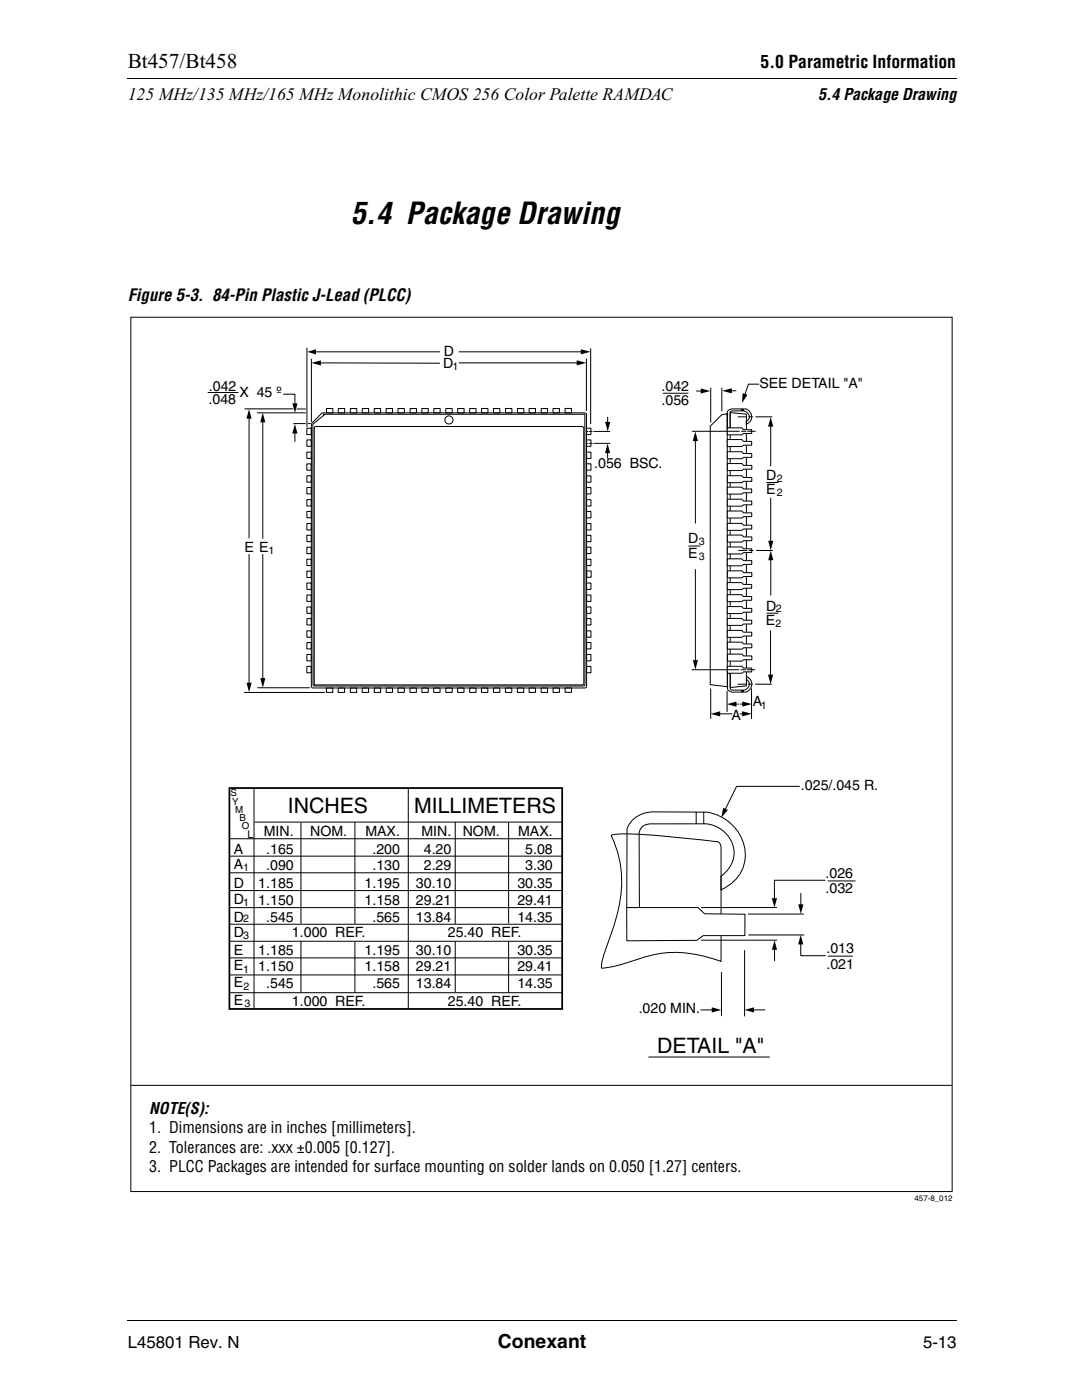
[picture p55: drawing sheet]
<svg xmlns="http://www.w3.org/2000/svg" width="216mm" height="279mm" viewBox="0 0 216 279" stroke-linecap="round" stroke-linejoin="round" font-family="sans-serif">
<defs><g id="words">
<text font-size="6" x="69.9" y="44.7">5.4 Package Drawing</text>
<g font-size="4.2">
<text x="25.4" y="13.6">Bt457/Bt458</text>
<text x="57.3" y="162.1">INCHES</text>
<text x="82.5" y="162">MILLIMETERS</text>
<text x="130.9" y="210">DETAIL &quot;A&quot;</text>
</g>
<text font-size="3.9" x="99.1" y="268.6">Conexant</text>
<g font-size="3.5">
<text x="151.5" y="13.6">5.0 Parametric Information</text>
<text x="25.4" y="19.9">125 MHz/135 MHz/165 MHz Monolithic CMOS 256 Color Palette RAMDAC</text>
</g>
<g font-size="3.3">
<text x="25.4" y="60">Figure 5-3. 84-Pin Plastic J-Lead (PLCC)</text>
<text x="25.4" y="268.6">L45801 Rev. N</text>
<text x="183.8" y="268.6">5-13</text>
</g>
<g font-size="3.2">
<text x="163" y="19.9">5.4 Package Drawing</text>
<text x="29.7" y="222">NOTE(S):</text>
<text x="29.7" y="225.9">1. Dimensions are in inches [millimeters].</text>
<text x="29.7" y="229.7">2. Tolerances are: .xxx ±0.005 [0.127].</text>
<text x="29.7" y="233.6">3. PLCC Packages are intended for surface mounting on solder lands on 0.050 [1.27] centers.</text>
</g>
<g font-size="2.8">
<text x="88.4" y="71">D</text>
<text x="41.6" y="77.9">.042</text>
<text x="88.3" y="73.4">D</text>
<text x="131.8" y="78">.042</text>
<text x="151.2" y="77.4">SEE DETAIL &quot;A&quot;</text>
<text x="41.5" y="80.5">.048</text>
<text x="47.7" y="79.2">X 45 º</text>
<text x="131.8" y="80.7">.056</text>
<text x="118.4" y="93.3">.056 BSC.</text>
<text x="152.6" y="95.6">D</text>
<text x="152.6" y="98.6">E</text>
<text x="48.7" y="109.9">E E</text>
<text x="137.1" y="108.2">D</text>
<text x="137.1" y="111.2">E</text>
<text x="152.6" y="124.6">E</text>
<text x="152.6" y="121.7">D</text>
<text x="145.7" y="143.4">A</text>
<text x="149.9" y="140.8">A</text>
<text x="159.5" y="157.5">.025/.045 R.</text>
<text x="52.6" y="166.6">MIN.</text>
<text x="61.8" y="166.6">NOM.</text>
<text x="72.8" y="166.6">MAX.</text>
<text x="83.9" y="166.6">MIN.</text>
<text x="92.2" y="166.6">NOM.</text>
<text x="103.2" y="166.6">MAX.</text>
<text x="46.6" y="170.2">A</text>
<text x="46.6" y="173.2">A</text>
<text x="53" y="170.2">.165</text>
<text x="53" y="173.5">.090</text>
<text x="74.2" y="170.2">.200</text>
<text x="74.2" y="173.5">.130</text>
<text x="84.4" y="170.2">4.20</text>
<text x="84.4" y="173.5">2.29</text>
<text x="104.6" y="170.2">5.08</text>
<text x="104.6" y="173.5">3.30</text>
<text x="46.6" y="176.9">D</text>
<text x="51.4" y="176.9">1.185</text>
<text x="72.6" y="176.9">1.195</text>
<text x="82.8" y="176.9">30.10</text>
<text x="103" y="176.9">30.35</text>
<text x="164.4" y="175.1">.026</text>
<text x="164.4" y="178.1">.032</text>
<text x="46.6" y="180.2">D</text>
<text x="46.6" y="183.7">D</text>
<text x="51.4" y="180.4">1.150</text>
<text x="53" y="183.7">.545</text>
<text x="72.6" y="180.4">1.158</text>
<text x="74.2" y="183.7">.565</text>
<text x="82.8" y="180.4">29.21</text>
<text x="82.8" y="183.7">13.84</text>
<text x="103" y="180.4">29.41</text>
<text x="103" y="183.7">14.35</text>
<text x="46.6" y="186.9">D</text>
<text x="46.6" y="190.4">E</text>
<text x="51.4" y="190.4">1.185</text>
<text x="58.2" y="186.9">1.000 REF.</text>
<text x="72.6" y="190.4">1.195</text>
<text x="82.8" y="190.4">30.10</text>
<text x="89.2" y="186.9">25.40 REF.</text>
<text x="103" y="190.4">30.35</text>
<text x="164.6" y="190.1">.013</text>
<text x="46.6" y="193.4">E</text>
<text x="46.6" y="196.8">E</text>
<text x="51.4" y="193.6">1.150</text>
<text x="53" y="197">.545</text>
<text x="72.6" y="193.6">1.158</text>
<text x="74.2" y="197">.565</text>
<text x="82.8" y="193.6">29.21</text>
<text x="82.8" y="197">13.84</text>
<text x="103" y="193.6">29.41</text>
<text x="103" y="197">14.35</text>
<text x="164.6" y="193">.021</text>
<text x="46.6" y="200.4">E</text>
<text x="58.2" y="200.5">1.000 REF.</text>
<text x="89.2" y="200.5">25.40 REF.</text>
<text x="127.2" y="201.9">.020 MIN.</text>
</g>
<g font-size="2.1">
<text x="90.1" y="73.8">1</text>
<text x="154.7" y="96">2</text>
<text x="154.7" y="98.9">2</text>
<text x="53.5" y="110.4">1</text>
<text x="139.2" y="108.6">3</text>
<text x="139.2" y="111.6">3</text>
<text x="154.5" y="124.9">2</text>
<text x="154.5" y="122">2</text>
<text x="151.5" y="141.2">1</text>
<text x="49.3" y="166.9">L</text>
<text x="48.4" y="173.6">1</text>
<text x="48.4" y="180.5">1</text>
<text x="48.4" y="183.8">2</text>
<text x="48.4" y="187.1">3</text>
<text x="48.4" y="194">1</text>
<text x="48.5" y="197.3">2</text>
<text x="48.7" y="200.8">3</text>
</g>
<g font-size="1.9">
<text x="45.9" y="158.7">S</text>
<text x="46.3" y="160.4">Y</text>
<text x="46.9" y="162.1">M</text>
<text x="47.7" y="163.7">B</text>
<text x="48.2" y="165.3">O</text>
</g>
<text font-size="1.6" x="182.1" y="239.3">457-8_012</text>
</g></defs>
<path d="M25.4 15.5l.1 .2zM190.5 15.5l.1 .2zM25.3 263.1l.1 .2zM190.5 263.1l.1 .2z" fill="#000"/>
<path d="M25.5 15.6h165M25.4 263.2h165.1" fill="none" stroke="#000" stroke-width=".2"/>
<path d="M25.9 62.9h164.1v177h-164.1z" fill="#fff"/>
<path d="M145.4 82.2l3.3 .4v54.1l-3.3 .3z" fill="none" stroke="#000" stroke-width=".2"/>
<path d="M45.7 157.1h66.3v44h-66.3z" fill="#fff" stroke="#000" stroke-width=".35"/>
<g fill="#fff" stroke="#000" stroke-width=".2">
<path d="M50.6 157.1v43.9z"/>
<path d="M81.3 157.2v43.9z"/>
<path d="M50.7 163.9h61.2z"/>
<path d="M45.7 167.2h66.2z"/>
<path d="M59.9 163.9v20.2z"/>
<path d="M59.9 187.5v10.3z"/>
<path d="M45.7 170.6h66.2z"/>
<path d="M45.7 174h66.2z"/>
<path d="M45.7 177.5h66.2z"/>
<path d="M45.7 184.2h66.2z"/>
<path d="M45.7 187.6h66.2z"/>
<path d="M45.7 190.9h66.2z"/>
<path d="M45.7 194.3h66.2z"/>
<path d="M45.7 197.9h66.2z"/>
<path d="M45.7 180.9h66.2z"/>
<path d="M70.7 163.8v20.3z"/>
<path d="M70.7 187.6v10.2z"/>
<path d="M90.7 163.8v20.3z"/>
<path d="M90.7 187.6v10.1z"/>
<path d="M101.3 163.9v20.2z"/>
<path d="M101.3 187.5v10.3z"/>
</g>
<g fill="none" stroke="#000" stroke-width=".2">
<path d="M56.5 78.6h2.2v2.2M61.1 69.4v15.7M62 71.6v12.4M62.7 70.1h24.9M63.6 72.3l24 .1M91.4 70.1h24.4M91.4 72.3h24.1M116.8 71.6v10.2M117.6 69.5v15M48.8 81.5h9.5M49.6 83.1v24.2M51.2 82.3h9.6"/>
<path d="M52.3 83.8v23.5M58.5 84.4h2.3M58.7 86.1v1.9M59.2 81.5h1.6M61.4 84.4h.4M115.2 86h1.9M115.2 88.4h1.9M116.5 82.7v53.6M117.4 86h.6M117.4 88.4h.6M118.3 86h3.2M118.3 88.4h3.2"/>
<path d="M121 90v1.3M121 83.1v1.3M141.5 85l2.3-2.4 1.1-.1v54.4l-3.4-.4zM145.2 81.7l.6-.2h2.8a1.61 1.61 0 0 1 1.1 1.5 1.61 1.61 0 0 1-1 1.5v-.5a1.12 1.12 0 0 0 .5-1.3 1.12 1.12 0 0 0-1.1-.8h-2.2l-.4 .2-.1 3.2h-.5v-3.2zM147.7 81.5v.3M148 81.5v.4M148.7 83.9v.7M49.6 110.5v26M52.3 110.5v25.1M48.7 138h16M51.3 137.1h10.4M144.9 134.1h.6v3.3l.5 .2h2.1a1.14 1.14 0 0 0 1.1-.9 1.14 1.14 0 0 0-.5-1.2v-.7a1.65 1.65 0 0 1 1 1.6 1.65 1.65 0 0 1-1.1 1.5l-2.6 .1a1.25 1.25 0 0 1-1.1-.6z"/>
<path d="M147.8 137.6v.4M148.1 137.6v.3"/>
</g>
<path d="M61.2 70.1l1.7-.5v1zM62 72.3l1.9-.5v1zM114.9 71.8l1.9 .5-1.9 .5zM115.7 69.6l1.9 .5-1.9 .5zM49.6 81.5l.5 2h-1zM52.3 82.3l.5 1.9h-1zM58.2 80.4h1.1l-.6 1.9zM58.7 84.5l.5 1.9h-1zM120.5 84.1h1l-.5 1.9zM121 88.4l.5 1.9h-1zM49.1 136.1h1l-.5 1.9zM51.8 135.2h1.1l-.6 1.9z" fill="#000"/>
<g fill="#fff" stroke="#000" stroke-width=".2">
<path d="M144.8 87.6h2.9l.4 .4h1.6v.7h-1.6l-.4 .3h-2.9z"/>
<path d="M144.8 85.3h2.9l.4 .3h1.6v.8h-1.6l-.4 .3h-2.9z"/>
<path d="M144.9 90h2.9l.3 .4h1.6v.8h-1.6l-.3 .2h-2.9z"/>
<path d="M144.9 92.4h2.9l.3 .4h1.6v.7h-1.6l-.3 .3h-2.9z"/>
<path d="M144.9 94.8h2.9l.3 .4h1.6v.7h-1.6l-.3 .3h-2.9z"/>
<path d="M144.8 97.1h2.9l.4 .4h1.6v.7h-1.6l-.4 .3h-2.9z"/>
<path d="M144.9 99.5h2.9l.3 .4h1.6v.7h-1.6l-.3 .3h-2.9z"/>
<path d="M144.9 101.9h2.9l.3 .3h1.6v.8h-1.6l-.3 .2h-2.9z"/>
<path d="M144.9 104.3h2.9l.3 .4h1.6v.7h-1.6l-.3 .3h-2.9z"/>
<path d="M144.9 106.7h2.9l.3 .3h1.6v.8h-1.6l-.3 .2h-2.9z"/>
<path d="M144.9 109h2.9l.3 .4h1.6v.7h-1.6l-.3 .3h-2.9z"/>
<path d="M144.9 111.4h2.9l.3 .3h1.6v.8h-1.6l-.3 .3h-2.9z"/>
<path d="M144.9 113.8h2.9l.3 .3h1.6v.8h-1.6l-.3 .3h-2.9z"/>
<path d="M144.8 116.1h2.9l.4 .4h1.6v.7h-1.6l-.4 .3h-2.9z"/>
<path d="M144.8 118.5h2.9l.4 .4h1.6v.7h-1.6l-.4 .3h-2.9z"/>
<path d="M144.9 120.9h2.9l.3 .4h1.6v.7h-1.6l-.3 .3h-2.9z"/>
<path d="M144.9 123.3h2.9l.3 .3h1.6v.8h-1.6l-.3 .3h-2.9z"/>
<path d="M144.9 125.6h2.9l.3 .4h1.6v.8h-1.6l-.3 .2h-2.9z"/>
<path d="M144.9 128h2.9l.3 .4h1.6v.7h-1.6l-.3 .3h-2.9z"/>
<path d="M144.9 130.4h2.9l.3 .3h1.7v.8h-1.7l-.3 .3h-2.9z"/>
<path d="M144.9 132.8h2.9l.3 .4h1.6v.7h-1.6l-.3 .3h-2.9z"/>
</g>
<g fill="none" stroke="#000" stroke-width=".2">
<path d="M132.1 78.4h5M138.7 77.9h1.2M141.6 77.3v6.9M143.8 77.3v4.6M145.4 77.9h1.2M151.2 76.6h-2.1l-.8 2.3M138.5 87.6v16.7M147 83.1h1.7M149.1 83.1h.8M150.5 83.1h3.3M153.5 84.7v8.2M153.5 99.3v8.8"/>
<path d="M138.5 113.5v18.4M153.5 111.7v7M141.6 137.3v5.9M144.8 137.8v4M146.9 136.4h1.7M149 136.4h.8M149.7 137.3v5.9M150.5 136.4h3.2M153.5 125.7v9.1M143.1 142.3h2.7M146.3 140.3h.8M147.4 142.3h.8"/>
<path d="M121.7 166.5a12.1 12.1 0 0 1 4.7-.3l6.2 .5 9.9 1a.97 .97 0 0 1 1 .7l.1 23.2a22.9 22.9 0 0 0-15.1-.9l-3.6 1.2a22.7 22.7 0 0 1-5.1 1.1 19.3 19.3 0 0 1 1.8-6.4 29.1 29.1 0 0 0 2-13.9l-.4-2-.6-2.1zM126.1 163.4a6.1 6.1 0 0 1 3.9-1.6l10.8 .1a8.7 8.7 0 0 1 7.4 10.5 7.8 7.8 0 0 1-4.6 5v-2.7a5.6 5.6 0 0 0 2.5-5.8 5.6 5.6 0 0 0-4.3-4.5l-1.1-.2h-10.8a2.35 2.35 0 0 0-2.6 3.1l.1 13.7h-2.6l.1-15.8 .5-1zM138.7 161.9v2.2M140.2 161.9v2.3"/>
</g>
<path d="M139.6 77.4l1.9 .5-1.9 .5zM143.8 77.9l2-.5v1zM147.9 78.4l1 .3-1.1 1.6zM138.5 86l.5 1.9h-1zM153.5 83.1l.5 1.9h-1zM153 107.8h1l-.5 1.9zM153.5 109.7l.5 2h-1zM138 131.6h1l-.5 1.9zM144.8 140.3l1.9-.5v1.1zM153 134.5h1l-.5 1.9zM141.5 142.3l1.9-.5v1zM147.8 141.8l1.9 .5-1.9 .5z" fill="#000"/>
<path d="M124.8 180.9h14.2l1.3 1.2 8.1 .1v4.3h-8.3l-1.3 .9-14 .1z" fill="#fff" stroke="#000" stroke-width=".2"/>
<g fill="none" stroke="#000" stroke-width=".2">
<path d="M41.4 78.2h6M137.9 86h9.4M147.7 86h.9M148.9 86h1.5M152.7 96.2h2.2M137.2 108.8h2.2M147.1 109.7h1.7M149.2 109.7h.8M150.6 109.7h3.3M137.8 133.5h9.4M147.6 133.5h.9M148.8 133.5h1.5"/>
<path d="M152.7 122.2h2.3M147.4 140.3h.8M159.2 156.7h-12.5l-2.4 4.8M159.5 178.1v2.5M164.3 175.5h-10.1v3.8M164.9 175.6h5.4M139.7 180.9h15M139.7 187.4h15M143.7 193.8v8.6M148.3 189.4v13.1M149 182.2h11M149.1 186.4h11"/>
<path d="M154.3 189v2.5M159.5 188.1v2.4h4.9M164.9 190.6h4.9M129.1 210.7h24.2M139.6 201.3h2.5M149.8 201.3h2.6"/>
</g>
<path d="M147.8 139.8l2 .5-2 .5zM144 161l1 .5-1.3 1.5zM153.7 179h1.1l-.6 1.9zM154.3 187.4l.5 1.9h-1.1zM159 180.3h1l-.5 1.9zM159.5 186.3l.5 1.9h-1zM141.8 200.8l1.9 .5-1.9 .5zM148.3 201.3l1.9-.5v1z" fill="#000"/>
<path d="M64 82.4l.2-.1h52.3l.2 .1 .1 54.3-.2 .4h-54.3l-.2-.1-.1-52.2 .2-.5z" fill="#fff" stroke="#000" stroke-width=".2"/>
<g fill="none" stroke="#000" stroke-width=".2">
<path d="M26.1 63.2h163.5v174.3h-163.5zM61.1 92.5h.9v1.2h-.9zM61.1 90.1h.9v1.3h-.9zM61.1 94.8h.9v1.3h-.9zM61.1 97.2h.9v1.2h-.9zM61.1 99.6h.9v1.3h-.9zM61.1 85.4h.9v1.2h-.9zM61.1 87.7h.9v1.3h-.9zM62.4 84.5l2.2-1.8-.3-.1h52.1l.1 54-.2 .1h-53.9zM62.7 85.1h53.4l.2 .2v50.9l-.1 .2-53.5 .1-.1-51.2zM65 81.4h1.3v.9h-1.3zM67.4 81.4h1.2v.9h-1.2z"/>
<path d="M69.8 81.4h1.3v.9h-1.3zM72.1 81.4h1.3v.9h-1.3zM74.5 81.4h1.3v.9h-1.3zM76.9 81.4h1.3v.9h-1.3zM79.3 81.4h1.2v.9h-1.2zM81.7 81.4h1.2v.9h-1.2zM84 81.4h1.3v.9h-1.3zM86.4 81.4h1.3v.9h-1.3zM88.8 81.4h1.3v.9h-1.3zM91.2 81.4h1.2v.9h-1.2zM93.5 81.4h1.3v.9h-1.3zM95.9 81.4h1.3v.9h-1.3z"/>
<path d="M98.3 81.4h1.3v.9h-1.3zM100.7 81.4h1.3v.9h-1.3zM103.1 81.4h1.2v.9h-1.2zM105.4 81.4h1.3v.9h-1.3zM107.8 81.4h1.3v.9h-1.3zM110.1 81.4h1.3v.9h-1.3zM112.5 81.4h1.3v.9h-1.3zM116.8 99.6h.9v1.3h-.9zM116.8 97.2h.9v1.3h-.9zM116.8 94.8h.9v1.3h-.9zM116.8 92.4h.9v1.3h-.9zM116.8 90.1h.9v1.3h-.9z"/>
<path d="M116.8 87.7h.9v1.3h-.9zM116.8 85.4h.9v1.2h-.9zM61.1 101.9h.9v1.3h-.9zM61.1 104.4h.9v1.2h-.9zM61.1 106.7h.9v1.3h-.9zM61.1 109.1h.9v1.2h-.9zM61.1 111.5h.9v1.2h-.9zM61.1 113.8h.9v1.3h-.9zM61.1 116.2h.9v1.3h-.9zM61.1 118.6h.9v1.3h-.9zM116.8 118.6h.9v1.3h-.9zM116.8 116.2h.9v1.3h-.9z"/>
<path d="M116.8 111.5h.9v1.2h-.9zM116.8 109.1h.9v1.2h-.9zM116.8 106.7h.9v1.3h-.9zM116.8 104.4h.9v1.2h-.9zM116.8 101.9h.9v1.3h-.9zM116.9 113.8h.8v1.3h-.8zM61.1 121h.9v1.3h-.9zM61.1 125.7h.9v1.3h-.9zM61.1 128.1h.9v1.2h-.9zM61.1 132.8h.9v1.3h-.9zM61.1 130.5h.9v1.2h-.9zM61.1 123.3h.9v1.3h-.9z"/>
<path d="M65 137.1h1.3v.9h-1.3zM67.4 137.1h1.2v.9h-1.2zM69.8 137.1h1.2v.9h-1.2zM72.1 137.1h1.3v.9h-1.3zM74.5 137.1h1.3v.9h-1.3zM76.9 137.1h1.3v.9h-1.3zM79.3 137.1h1.2v.9h-1.2zM81.7 137.1h1.2v.9h-1.2zM84 137.1h1.3v.9h-1.3zM86.4 137.1h1.2v.9h-1.2zM88.8 137.1h1.3v.9h-1.3zM91.1 137.1h1.3v.9h-1.3z"/>
<path d="M93.5 137.1h1.3v.9h-1.3zM95.9 137.1h1.3v.9h-1.3zM98.3 137.1h1.3v.9h-1.3zM100.7 137.1h1.2v.9h-1.2zM103 137.1h1.3v.9h-1.3zM105.4 137.1h1.3v.9h-1.3zM107.8 137.1h1.3v.9h-1.3zM110.1 137.1h1.3v.9h-1.3zM112.5 137.1h1.3v.9h-1.3zM116.8 130.5h.9v1.2h-.9zM116.8 128.1h.9v1.2h-.9zM116.8 125.7h.9v1.3h-.9z"/>
<path d="M116.8 123.3h.9v1.3h-.9zM116.8 121h.9v1.3h-.9zM116.8 132.8h.9v1.3h-.9zM26.1 216.3h163.5"/>
<circle cx="89.4" cy="83.7" r=".81"/>
</g>
<use href="#words"/>
</svg>
